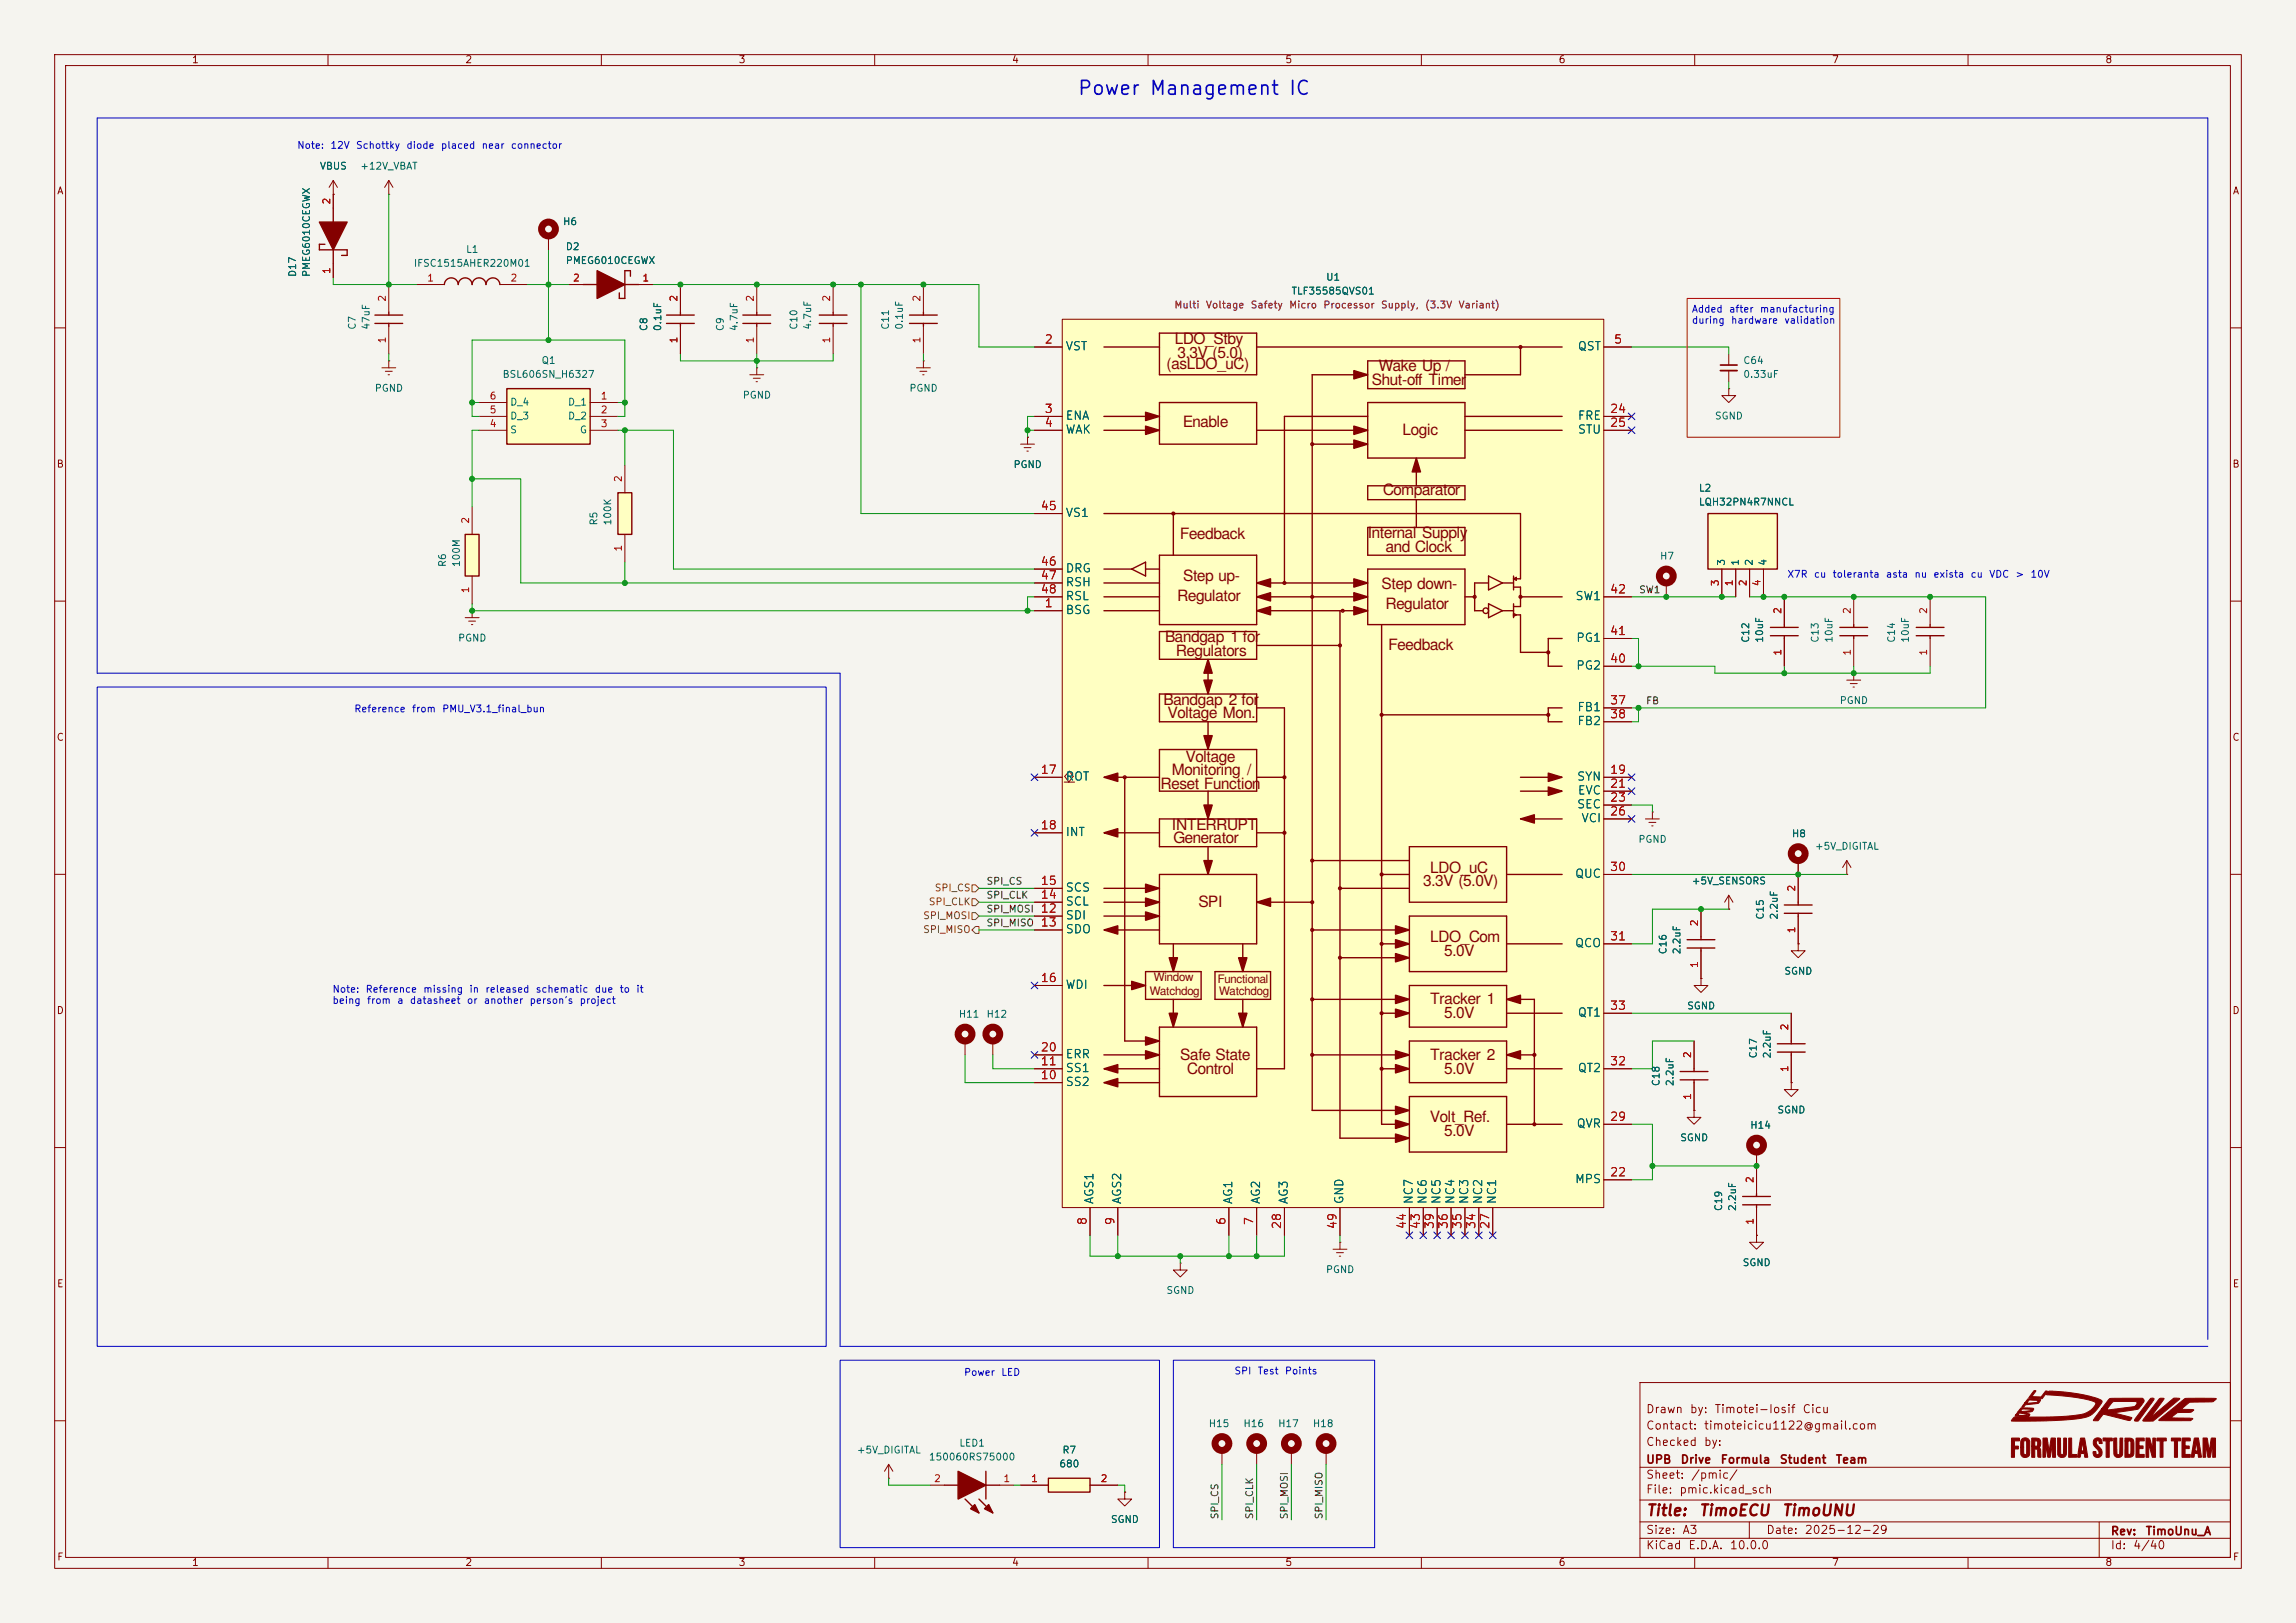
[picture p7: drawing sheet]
<svg xmlns="http://www.w3.org/2000/svg" width="420mm" height="297mm" viewBox="0 0 420 297" stroke-linecap="round" stroke-linejoin="round" font-family="sans-serif">
<defs><g id="words">
<g font-size="2.8" fill="#840000">
<text x="214.9" y="62.9">LDO_Stby</text>
<text x="215.4" y="65.4">3.3V (5.0)</text>
<text x="213.4" y="67.5">(asLDO_uC)</text>
<text x="251" y="70.5">Shut-of Timer</text>
<text x="252.2" y="68">Wake Up /</text>
<text x="258.8" y="70.5">f</text>
<text x="216.4" y="78.1">Enable</text>
<text x="256.5" y="79.7">Logic</text>
<text x="253" y="90.6">Comparator</text>
<text x="215.9" y="98.7">Feedback</text>
<text x="250.2" y="98.5">Internal Supply</text>
<text x="253.5" y="101">and Clock</text>
<text x="216.4" y="106.3">Step up-</text>
<text x="252.7" y="107.9">Step down-</text>
<text x="215.4" y="109.9">Regulator</text>
<text x="253.5" y="111.4">Regulator</text>
<text x="213.1" y="117.5">Bandgap 1 for</text>
<text x="254" y="119">Feedback</text>
<text x="215.1" y="120.1">Regulators</text>
<text x="212.9" y="128.9">Bandgap 2 for</text>
<text x="213.6" y="131.5">Voltage Mon.</text>
<text x="214.4" y="141.9">Monitoring /</text>
<text x="216.9" y="139.4">Voltage</text>
<text x="212.3" y="144.4">Reset Function</text>
<text x="214.4" y="151.8">INTERRUPT</text>
<text x="214.6" y="154.3">Generator</text>
<text x="261.6" y="159.7">LDO_uC</text>
<text x="219.2" y="166">SPI</text>
<text x="260.3" y="162.2">3.3V (5.0V)</text>
<text x="261.6" y="172.4">LDO_Com</text>
<text x="264.2" y="174.9">5.0V</text>
<text x="261.6" y="183.8">Tracker 1</text>
<text x="264.2" y="186.3">5.0V</text>
<text x="215.9" y="194">Safe State</text>
<text x="217.2" y="196.5">Control</text>
<text x="261.6" y="194">Tracker 2</text>
<text x="264.2" y="196.5">5.0V</text>
<text x="261.6" y="205.4">Volt_Ref.</text>
<text x="264.2" y="207.9">5.0V</text>
</g>
<g font-size="2.5" fill="#0000c2">
<text x="197" y="18">Power</text>
<text x="210.1" y="18">Management</text>
<text x="235.6" y="18">IC</text>
</g>
<g font-size="2.1" fill="#840000">
<text x="211.1" y="179.6">Window</text>
<text x="222.8" y="179.8">Functional</text>
<text x="210.3" y="182.1">Watchdog</text>
<text x="223" y="182.1">Watchdog</text>
</g>
<g font-size="2" fill="#840000">
<text x="301" y="277.9">Title:</text>
<text x="310.6" y="277.9">TimoECU</text>
<text x="325.8" y="277.9">TimoUNU</text>
</g>
<g font-size="1.5" fill="#a90000">
<text x="191" y="63.2">2</text>
<text x="295.1" y="63.2">5</text>
<text x="191" y="75.9">3</text>
<text x="294.4" y="75.9">24</text>
<text x="191" y="78.5">4</text>
<text x="294.4" y="78.5">25</text>
<text x="190.2" y="93.7">45</text>
<text x="190.2" y="103.9">46</text>
<text x="190.2" y="106.4">47</text>
<text x="190.2" y="109">48</text>
<text x="191" y="111.5">1</text>
<text x="294.4" y="109">42</text>
<text x="294.4" y="116.6">41</text>
<text x="294.4" y="121.7">40</text>
<text x="294.4" y="129.3">37</text>
<text x="294.4" y="131.8">38</text>
<text x="190.2" y="142">17</text>
<text x="294.4" y="142">19</text>
<text x="294.4" y="144.5">21</text>
<text x="294.4" y="147.1">23</text>
<text x="294.4" y="149.6">26</text>
<text x="190.2" y="152.1">18</text>
<text x="294.4" y="159.8">30</text>
<text x="190.2" y="167.4">12</text>
<text x="190.2" y="164.8">14</text>
<text x="190.2" y="162.3">15</text>
<text x="190.2" y="169.9">13</text>
<text x="294.4" y="172.5">31</text>
<text x="190.2" y="180.1">16</text>
<text x="294.4" y="185.2">33</text>
<text x="190.2" y="197.9">10</text>
<text x="190.2" y="195.3">11</text>
<text x="190.2" y="192.8">20</text>
<text x="294.4" y="195.3">32</text>
<text x="294.4" y="205.5">29</text>
<text x="294.4" y="215.6">22</text>
<text x="199.1" y="224.3" transform="rotate(-90 199.1 224.3)">8</text>
<text x="204.2" y="224.3" transform="rotate(-90 204.2 224.3)">9</text>
<text x="224.5" y="224.3" transform="rotate(-90 224.5 224.3)">6</text>
<text x="229.6" y="224.3" transform="rotate(-90 229.6 224.3)">7</text>
<text x="234.7" y="225" transform="rotate(-90 234.7 225)">28</text>
<text x="244.9" y="225" transform="rotate(-90 244.9 225)">49</text>
<text x="257.6" y="225" transform="rotate(-90 257.6 225)">44</text>
<text x="260.1" y="225" transform="rotate(-90 260.1 225)">43</text>
<text x="262.6" y="225" transform="rotate(-90 262.6 225)">39</text>
<text x="265.2" y="225" transform="rotate(-90 265.2 225)">36</text>
<text x="267.7" y="225" transform="rotate(-90 267.7 225)">35</text>
<text x="270.3" y="225" transform="rotate(-90 270.3 225)">34</text>
<text x="272.8" y="225" transform="rotate(-90 272.8 225)">27</text>
</g>
<g font-size="1.5" fill="#006464">
<text x="194.8" y="64.5">VST</text>
<text x="288.5" y="64.5">QST</text>
<text x="194.8" y="77.2">ENA</text>
<text x="288.5" y="77.2">FRE</text>
<text x="194.8" y="79.7">WAK</text>
<text x="288.5" y="79.7">STU</text>
<text x="194.8" y="95">VS1</text>
<text x="194.8" y="105.1">DRG</text>
<text x="194.8" y="107.7">RSH</text>
<text x="194.8" y="112.8">BSG</text>
<text x="194.8" y="110.2">RSL</text>
<text x="288.1" y="110.2">SW1</text>
<text x="288.2" y="117.8">PG1</text>
<text x="288.2" y="122.9">PG2</text>
<text x="288.4" y="130.5">FB1</text>
<text x="288.4" y="133.1">FB2</text>
<text x="194.8" y="143.2">ROT</text>
<text x="288.4" y="143.2">SYN</text>
<text x="288.4" y="148.3">SEC</text>
<text x="288.5" y="145.8">EVC</text>
<text x="194.8" y="153.4">INT</text>
<text x="289.2" y="150.9">VCI</text>
<text x="288" y="161">QUC</text>
<text x="194.8" y="166.1">SCL</text>
<text x="194.8" y="163.6">SCS</text>
<text x="194.8" y="168.6">SDI</text>
<text x="194.8" y="171.2">SDO</text>
<text x="288" y="173.7">QCO</text>
<text x="194.8" y="181.3">WDI</text>
<text x="288.5" y="186.4">QT1</text>
<text x="194.8" y="196.6">SS1</text>
<text x="194.8" y="194">ERR</text>
<text x="288.5" y="196.6">QT2</text>
<text x="194.8" y="199.1">SS2</text>
<text x="288.3" y="206.7">QVR</text>
<text x="200.4" y="220.5" transform="rotate(-90 200.4 220.5)">AGS1</text>
<text x="205.5" y="220.5" transform="rotate(-90 205.5 220.5)">AGS2</text>
<text x="225.8" y="220.5" transform="rotate(-90 225.8 220.5)">AG1</text>
<text x="230.9" y="220.5" transform="rotate(-90 230.9 220.5)">AG2</text>
<text x="235.9" y="220.5" transform="rotate(-90 235.9 220.5)">AG3</text>
<text x="246.1" y="220.5" transform="rotate(-90 246.1 220.5)">GND</text>
<text x="258.8" y="220.5" transform="rotate(-90 258.8 220.5)">NC7</text>
<text x="261.3" y="220.5" transform="rotate(-90 261.3 220.5)">NC6</text>
<text x="263.9" y="220.5" transform="rotate(-90 263.9 220.5)">NC5</text>
<text x="266.4" y="220.5" transform="rotate(-90 266.4 220.5)">NC4</text>
<text x="269" y="220.5" transform="rotate(-90 269 220.5)">NC3</text>
<text x="271.5" y="220.5" transform="rotate(-90 271.5 220.5)">NC2</text>
<text x="274" y="220.5" transform="rotate(-90 274 220.5)">NC1</text>
<text x="288" y="216.9">MPS</text>
</g>
<g font-size="1.5" fill="#840000">
<text x="301" y="262">Contact:</text>
<text x="301" y="259">Drawn</text>
<text x="309" y="259">by:</text>
<text x="311.6" y="262">timoteicicu1122@gmail.com</text>
<text x="313.5" y="259">Timotei-Iosif</text>
<text x="329.6" y="259">Cicu</text>
<text x="301" y="268.2">UPB</text>
<text x="301" y="265">Checked</text>
<text x="307.3" y="268.2">Drive</text>
<text x="311.6" y="265">by:</text>
<text x="314.6" y="268.2">Formula</text>
<text x="325.4" y="268.2">Student</text>
<text x="335.7" y="268.2">Team</text>
<text x="301" y="273.7">File:</text>
<text x="301" y="271">Sheet:</text>
<text x="307.1" y="273.7">pmic.kicad_sch</text>
<text x="309.2" y="271">/pmic/</text>
<text x="301" y="281.1">Size:</text>
<text x="307.6" y="281.1">A3</text>
<text x="323" y="281.1">Date:</text>
<text x="330" y="281.1">2025-12-29</text>
<text x="386" y="281.3">Rev:</text>
<text x="392.4" y="281.3">TimoUnu_A</text>
<text x="301" y="283.9">KiCad</text>
<text x="308.7" y="283.9">E.D.A.</text>
<text x="316.3" y="283.9">10.0.0</text>
<text x="386" y="283.9">Id:</text>
<text x="390.1" y="283.9">4/40</text>
</g>
<g font-size="1.3" fill="#840000">
<text x="35" y="11.9">1</text>
<text x="85" y="11.9">2</text>
<text x="135" y="11.9">3</text>
<text x="185" y="11.9">4</text>
<text x="235" y="11.9">5</text>
<text x="285" y="11.9">6</text>
<text x="335" y="11.9">7</text>
<text x="385" y="11.9">8</text>
<text x="10.3" y="35.9">A</text>
<text x="408.3" y="35.9">A</text>
<text x="10.3" y="85.9">B</text>
<text x="408.2" y="85.9">B</text>
<text x="10.3" y="135.9">C</text>
<text x="408.2" y="135.9">C</text>
<text x="10.3" y="185.9">D</text>
<text x="408.2" y="185.9">D</text>
<text x="10.3" y="235.9">E</text>
<text x="408.3" y="235.9">E</text>
<text x="10.3" y="285.9">F</text>
<text x="35" y="286.9">1</text>
<text x="85" y="286.9">2</text>
<text x="135" y="286.9">3</text>
<text x="185" y="286.9">4</text>
<text x="235" y="286.9">5</text>
<text x="285" y="286.9">6</text>
<text x="335" y="286.9">7</text>
<text x="385" y="286.9">8</text>
<text x="408.3" y="285.9">F</text>
</g>
<g font-size="1.3" fill="#0000c2">
<text x="54.3" y="27.5">Note:</text>
<text x="60.3" y="27.5">12V</text>
<text x="65" y="27.5">Schottky</text>
<text x="74.2" y="27.5">diode</text>
<text x="80.5" y="27.5">placed</text>
<text x="88" y="27.5">near</text>
<text x="93.3" y="27.5">connector</text>
<text x="309.4" y="57.5">Added</text>
<text x="309.4" y="59.5">during</text>
<text x="316.2" y="57.5">after</text>
<text x="316.5" y="59.5">hardware</text>
<text x="321.8" y="57.5">manufacturing</text>
<text x="326.3" y="59.5">validation</text>
<text x="326.8" y="106">X7R</text>
<text x="331.7" y="106">cu</text>
<text x="335.1" y="106">toleranta</text>
<text x="344.9" y="106">asta</text>
<text x="350.1" y="106">nu</text>
<text x="353.6" y="106">exista</text>
<text x="360.4" y="106">cu</text>
<text x="363.8" y="106">VDC</text>
<text x="368.6" y="106">&gt;</text>
<text x="371.3" y="106">10V</text>
<text x="64.7" y="130.7">Reference</text>
<text x="75.2" y="130.7">from</text>
<text x="80.8" y="130.7">PMU_V3.1_final_bun</text>
<text x="60.7" y="182">Note:</text>
<text x="60.7" y="184">being</text>
<text x="66.8" y="182">Reference</text>
<text x="67" y="184">from</text>
<text x="72.5" y="184">a</text>
<text x="74.9" y="184">datasheet</text>
<text x="77.3" y="182">missing</text>
<text x="85.3" y="184">or</text>
<text x="85.7" y="182">in</text>
<text x="88.4" y="184">another</text>
<text x="88.7" y="182">released</text>
<text x="96.8" y="184">person's</text>
<text x="97.9" y="182">schematic</text>
<text x="105.9" y="184">project</text>
<text x="108.7" y="182">due</text>
<text x="113.2" y="182">to</text>
<text x="116.3" y="182">it</text>
<text x="225.7" y="251.8">SPI</text>
<text x="229.9" y="251.8">Test</text>
<text x="234.9" y="251.8">Points</text>
<text x="176.2" y="252.1">Power</text>
<text x="183" y="252.1">LED</text>
</g>
<g font-size="1.3" fill="#006464">
<text x="58.4" y="31.3">VBUS</text>
<text x="65.8" y="31.3">+12V_VBAT</text>
<text x="102.9" y="41.5">H6</text>
<text x="85.1" y="46.6">L1</text>
<text x="103.4" y="46.1">D2</text>
<text x="54.5" y="50.8" transform="rotate(-90 54.5 50.8)">D17</text>
<text x="57" y="50.8" transform="rotate(-90 57 50.8)">PMEG6010CEGWX</text>
<text x="75.6" y="49.1">IFSC1515AHER220M01</text>
<text x="103.4" y="48.6">PMEG6010CEGWX</text>
<text x="242.5" y="51.7">U1</text>
<text x="236.1" y="54.2">TLF35585QVS01</text>
<text x="65.4" y="60.4" transform="rotate(-90 65.4 60.4)">C7</text>
<text x="67.9" y="60.4" transform="rotate(-90 67.9 60.4)">47uF</text>
<text x="118.7" y="60.7" transform="rotate(-90 118.7 60.7)">C8</text>
<text x="121.3" y="60.7" transform="rotate(-90 121.3 60.7)">0.1uF</text>
<text x="132.7" y="60.7" transform="rotate(-90 132.7 60.7)">C9</text>
<text x="135.2" y="60.7" transform="rotate(-90 135.2 60.7)">4.7uF</text>
<text x="146.2" y="60.4" transform="rotate(-90 146.2 60.4)">C10</text>
<text x="148.7" y="60.4" transform="rotate(-90 148.7 60.4)">4.7uF</text>
<text x="162.9" y="60.4" transform="rotate(-90 162.9 60.4)">C11</text>
<text x="165.5" y="60.4" transform="rotate(-90 165.5 60.4)">0.1uF</text>
<text x="68.4" y="72">PGND</text>
<text x="91.8" y="69.4">BSL606SN_H6327</text>
<text x="99" y="66.9">Q1</text>
<text x="166.2" y="72">PGND</text>
<text x="318.8" y="69.4">0.33uF</text>
<text x="318.8" y="66.9">C64</text>
<text x="93.2" y="77.1">D_3</text>
<text x="93.2" y="74.5">D_4</text>
<text x="103.8" y="74.5">D_1</text>
<text x="103.8" y="77.1">D_2</text>
<text x="135.8" y="73.3">PGND</text>
<text x="313.6" y="77.1">SGND</text>
<text x="93.2" y="79.6">S</text>
<text x="106" y="79.6">G</text>
<text x="185.3" y="86">PGND</text>
<text x="310.7" y="92.8">LQH32PN4R7NNCL</text>
<text x="310.7" y="90.3">L2</text>
<text x="109.6" y="96.3" transform="rotate(-90 109.6 96.3)">R5</text>
<text x="112.1" y="96.3" transform="rotate(-90 112.1 96.3)">100K</text>
<text x="81.9" y="103.9" transform="rotate(-90 81.9 103.9)">R6</text>
<text x="84.4" y="103.9" transform="rotate(-90 84.4 103.9)">100M</text>
<text x="303.5" y="102.7">H7</text>
<text x="315.8" y="103.6" transform="rotate(-90 315.8 103.6)">3</text>
<text x="318.4" y="103.6" transform="rotate(-90 318.4 103.6)">1</text>
<text x="320.9" y="103.6" transform="rotate(-90 320.9 103.6)">2</text>
<text x="323.4" y="103.6" transform="rotate(-90 323.4 103.6)">4</text>
<text x="83.7" y="117.7">PGND</text>
<text x="320.3" y="117.7" transform="rotate(-90 320.3 117.7)">C12</text>
<text x="322.8" y="117.7" transform="rotate(-90 322.8 117.7)">10uF</text>
<text x="333" y="117.7" transform="rotate(-90 333 117.7)">C13</text>
<text x="335.5" y="117.7" transform="rotate(-90 335.5 117.7)">10uF</text>
<text x="346.9" y="117.7" transform="rotate(-90 346.9 117.7)">C14</text>
<text x="349.5" y="117.7" transform="rotate(-90 349.5 117.7)">10uF</text>
<text x="336.4" y="129.1">PGND</text>
<text x="299.6" y="154.5">PGND</text>
<text x="327.7" y="153.5">H8</text>
<text x="331.9" y="155.8">+5V_DIGITAL</text>
<text x="309.4" y="162.2">+5V_SENSORS</text>
<text x="322.9" y="168.4" transform="rotate(-90 322.9 168.4)">C15</text>
<text x="325.5" y="168.4" transform="rotate(-90 325.5 168.4)">2.2uF</text>
<text x="305.2" y="174.7" transform="rotate(-90 305.2 174.7)">C16</text>
<text x="307.7" y="174.7" transform="rotate(-90 307.7 174.7)">2.2uF</text>
<text x="326.3" y="178.7">SGND</text>
<text x="308.5" y="185">SGND</text>
<text x="175.3" y="186.5">H11</text>
<text x="180.3" y="186.5">H12</text>
<text x="321.7" y="193.8" transform="rotate(-90 321.7 193.8)">C17</text>
<text x="324.2" y="193.8" transform="rotate(-90 324.2 193.8)">2.2uF</text>
<text x="303.9" y="198.9" transform="rotate(-90 303.9 198.9)">C18</text>
<text x="306.4" y="198.9" transform="rotate(-90 306.4 198.9)">2.2uF</text>
<text x="307.2" y="209.1">SGND</text>
<text x="320" y="206.9">H14</text>
<text x="325" y="204.1">SGND</text>
<text x="315.3" y="221.7" transform="rotate(-90 315.3 221.7)">C19</text>
<text x="317.9" y="221.7" transform="rotate(-90 317.9 221.7)">2.2uF</text>
<text x="242.4" y="233.3">PGND</text>
<text x="318.7" y="232">SGND</text>
<text x="213.3" y="237.1">SGND</text>
<text x="221" y="261.5">H15</text>
<text x="227.3" y="261.5">H16</text>
<text x="233.7" y="261.5">H17</text>
<text x="240" y="261.5">H18</text>
<text x="156.6" y="266.3">+5V_DIGITAL</text>
<text x="169.8" y="267.6">150060RS75000</text>
<text x="175.4" y="265">LED1</text>
<text x="193.7" y="268.8">680</text>
<text x="194.2" y="266.3">R7</text>
<text x="203.1" y="279">SGND</text>
</g>
<g font-size="1.3" fill="#a90000">
<text x="60.7" y="37.5" transform="rotate(-90 60.7 37.5)">2</text>
<text x="60.7" y="50.2" transform="rotate(-90 60.7 50.2)">1</text>
<text x="78" y="51.8">1</text>
<text x="93.3" y="51.8">2</text>
<text x="104.7" y="51.8">2</text>
<text x="117.4" y="51.8">1</text>
<text x="70.9" y="55.3" transform="rotate(-90 70.9 55.3)">2</text>
<text x="124.2" y="55.3" transform="rotate(-90 124.2 55.3)">2</text>
<text x="138.2" y="55.3" transform="rotate(-90 138.2 55.3)">2</text>
<text x="152.1" y="55.3" transform="rotate(-90 152.1 55.3)">2</text>
<text x="168.7" y="55.3" transform="rotate(-90 168.7 55.3)">2</text>
<text x="70.9" y="62.9" transform="rotate(-90 70.9 62.9)">1</text>
<text x="124.2" y="62.9" transform="rotate(-90 124.2 62.9)">1</text>
<text x="138.2" y="62.9" transform="rotate(-90 138.2 62.9)">1</text>
<text x="152.1" y="62.9" transform="rotate(-90 152.1 62.9)">1</text>
<text x="168.7" y="62.9" transform="rotate(-90 168.7 62.9)">1</text>
<text x="89.5" y="75.9">5</text>
<text x="89.5" y="73.4">6</text>
<text x="109.8" y="73.4">1</text>
<text x="109.8" y="75.9">2</text>
<text x="89.5" y="78.5">4</text>
<text x="109.8" y="78.5">3</text>
<text x="114" y="88.3" transform="rotate(-90 114 88.3)">2</text>
<text x="86.1" y="96" transform="rotate(-90 86.1 96)">2</text>
<text x="114" y="101" transform="rotate(-90 114 101)">1</text>
<text x="314.7" y="107.4" transform="rotate(-90 314.7 107.4)">3</text>
<text x="317.2" y="107.4" transform="rotate(-90 317.2 107.4)">1</text>
<text x="319.8" y="107.4" transform="rotate(-90 319.8 107.4)">2</text>
<text x="322.3" y="107.4" transform="rotate(-90 322.3 107.4)">4</text>
<text x="86.1" y="108.7" transform="rotate(-90 86.1 108.7)">1</text>
<text x="326.1" y="112.5" transform="rotate(-90 326.1 112.5)">2</text>
<text x="338.8" y="112.5" transform="rotate(-90 338.8 112.5)">2</text>
<text x="352.8" y="112.5" transform="rotate(-90 352.8 112.5)">2</text>
<text x="326.1" y="120.1" transform="rotate(-90 326.1 120.1)">1</text>
<text x="338.8" y="120.1" transform="rotate(-90 338.8 120.1)">1</text>
<text x="352.8" y="120.1" transform="rotate(-90 352.8 120.1)">1</text>
<text x="328.7" y="163.3" transform="rotate(-90 328.7 163.3)">2</text>
<text x="310.9" y="169.6" transform="rotate(-90 310.9 169.6)">2</text>
<text x="328.7" y="170.9" transform="rotate(-90 328.7 170.9)">1</text>
<text x="310.9" y="177.2" transform="rotate(-90 310.9 177.2)">1</text>
<text x="327.4" y="188.7" transform="rotate(-90 327.4 188.7)">2</text>
<text x="309.6" y="193.7" transform="rotate(-90 309.6 193.7)">2</text>
<text x="327.4" y="196.3" transform="rotate(-90 327.4 196.3)">1</text>
<text x="309.6" y="201.4" transform="rotate(-90 309.6 201.4)">1</text>
<text x="321.1" y="216.6" transform="rotate(-90 321.1 216.6)">2</text>
<text x="321.1" y="224.2" transform="rotate(-90 321.1 224.2)">1</text>
<text x="170.7" y="271.5">2</text>
<text x="183.4" y="271.5">1</text>
<text x="188.5" y="271.5">1</text>
<text x="201.2" y="271.5">2</text>
</g>
<g font-size="1.3" fill="#840084">
<text x="214.7" y="56.7">Multi</text>
<text x="220.5" y="56.7">Voltage</text>
<text x="228.7" y="56.7">Safety</text>
<text x="235.7" y="56.7">Micro</text>
<text x="242" y="56.7">Processor</text>
<text x="252.5" y="56.7">Supply,</text>
<text x="260.6" y="56.7">(3.3V</text>
<text x="266.7" y="56.7">Variant)</text>
</g>
<g font-size="1.3" fill="#0f0f0f">
<text x="299.7" y="108.9">SW1</text>
<text x="301" y="129.2">FB</text>
<text x="180.3" y="167.3">SPI_MOSI</text>
<text x="180.3" y="164.8">SPI_CLK</text>
<text x="180.3" y="162.2">SPI_CS</text>
<text x="180.3" y="169.8">SPI_MISO</text>
<text x="223.2" y="278.1" transform="rotate(-90 223.2 278.1)">SPI_CS</text>
<text x="229.5" y="278.1" transform="rotate(-90 229.5 278.1)">SPI_CLK</text>
<text x="235.9" y="278.1" transform="rotate(-90 235.9 278.1)">SPI_MOSI</text>
<text x="242.2" y="278.1" transform="rotate(-90 242.2 278.1)">SPI_MISO</text>
</g>
<g font-size="1.3" fill="#725600">
<text x="169.8" y="166">SPI_CLK</text>
<text x="170.9" y="163.4">SPI_CS</text>
<text x="168.8" y="171">SPI_MISO</text>
<text x="168.8" y="168.5">SPI_MOSI</text>
</g>
</g></defs>
<path d="M0 0h420v297h-420z" fill="#f5f4ef" stroke="#f5f4ef" stroke-width=".18"/>
<g fill="none" stroke="#840000" stroke-width=".18">
<path d="M10 10h400v277h-400zM12 12h396v273h-396zM60 10v2M110 10v2M160 10v2M210 10v2M260 10v2M310 10v2M360 10v2M10 60h2M408 60h2M10 110h2"/>
<path d="M408 110h2M10 160h2M408 160h2M10 210h2M408 210h2M215.9 231.1v1.3h1.3l-1.3 1.3-1.3-1.3h1.3M215.9 231.1h.1M300 253h108v32h-108zM10 260h2M170.2 271.8h2.5M182.9 271.8h2.5M300 278.5h108"/>
<path d="M300 274.5h108M300 268.5h108M320 278.5v3M384 278.5v6.5M408 260h2M60 285v2M110 285v2M160 285v2M210 285v2M260 285v2M300 281.5h108M310 285v2"/>
<path d="M360 285v2"/>
</g>
<path d="M172.7 271.8h2.6M176.5 274.3l2.6 2.6M179.1 274.3l2.5 2.6M180.3 271.8h2.6M180.3 269.2v5.1" fill="none" stroke="#840000" stroke-width=".25"/>
<g fill="#840000" stroke="#840000" stroke-width=".25">
<path d="M175.3 269.2l5 2.6-5 2.5z"/>
<path d="M180.1 276.1l.7-.8 .8 1.6z"/>
<path d="M177.5 276.1l.8-.8 .8 1.6z"/>
</g>
<path d="M191.8 270.5h7.6v2.5h-7.6z" fill="#ffffc2"/>
<path d="M191.8 270.5h7.6v2.5h-7.6z" fill="none" stroke="#840000" stroke-width=".25"/>
<path d="M186.7 271.8h5.1M199.4 271.8h5.1" fill="none" stroke="#840000" stroke-width=".18"/>
<path d="M85.1 97.8h2.5v7.6h-2.5z" fill="#ffffc2"/>
<g fill="none" stroke="#840000" stroke-width=".25">
<path d="M121.9 59.2h5.1M121.9 57.7h5.1M124.5 57.2v.5M124.5 59.2v.5M135.9 59.2h5.1M135.9 57.7h5.1M138.4 57.2v.5M138.4 59.2v.5M85.1 97.8h2.5v7.6h-2.5zM307.3 197.6h5.1M307.3 196.1h5.1M309.9 195.6v.5"/>
<path d="M309.9 197.6v.5M325.1 192.5h5.1M325.1 191h5.1M327.7 190.5v.5M327.7 192.5v.5"/>
</g>
<g fill="none" stroke="#840000" stroke-width=".18">
<path d="M124.5 52.1v5.1M124.5 59.7v5.1M138.4 52.1v5.1M138.4 59.7v5.1M69.8 67.3h2.6M70.5 67.9h1.3M71 68.6h.2M71.1 66h.1M71.1 66v1.3M86.4 92.7v5.1M86.4 105.4v5.1M309.9 190.5v5.1"/>
<path d="M309.9 198.1v5.1M327.7 198.1v1.3h1.2l-1.2 1.3-1.3-1.3h1.3M327.7 198.1h.1M327.7 185.4v5.1M327.7 193v5.1M243.8 228.6h2.6M244.5 229.2h1.2M245 229.9h.2M245.1 227.3h.1M245.1 227.3v1.3M205.7 273v1.3h1.3l-1.3 1.3-1.2-1.3h1.2M205.7 273h.1"/>
<path d="M223.5 265.4v2.6M229.9 265.4v2.6M236.2 265.4v2.6M242.6 265.4v2.6"/>
</g>
<g fill="none" stroke="#840000" stroke-width="1.3">
<circle cx="223.5" cy="264.2" r="1.27"/>
<circle cx="229.9" cy="264.2" r="1.27"/>
<circle cx="236.2" cy="264.2" r="1.27"/>
<circle cx="242.6" cy="264.2" r="1.27"/>
</g>
<path d="M194.3 58.4h99.1v162.6h-99.1z" fill="#ffffc2"/>
<g fill="none" stroke="#840000" stroke-width=".18">
<path d="M76.2 52.1h5.1M91.4 52.1h5.1M152.4 52.1v5.1M152.4 59.7v5.1M194.3 58.4h99.1v162.6h-99.1zM137.2 68.6h2.5M137.8 69.2h1.3M138.3 69.9h.3M138.4 67.3h.1M138.4 67.3v1.3M189.2 63.5h5.1M189.2 76.2h5.1"/>
<path d="M189.2 78.7h5.1M293.4 63.5h5M293.4 76.2h5M293.4 78.7h5M316.2 64.8v2M316.2 67.8v2.1M189.2 94h5.1M189.2 111.8h5.1M189.2 109.2h5.1M189.2 104.1h5.1M189.2 106.7h5.1M293.4 116.8h5"/>
<path d="M293.4 109.2h5M293.4 129.5h5M293.4 132.1h5M293.4 121.9h5M189.2 142.2h5.1M189.2 152.4h5.1M194.7 143.1h1.9M195.6 141.1l.7 1-.8 1-.7-1zM293.4 142.2h5M293.4 144.8h5M293.4 147.3h5M293.4 149.9h5"/>
<path d="M189.2 167.6h5.1M189.2 170.2h5.1M189.2 165.1h5.1M189.2 162.6h5.1M293.4 160h5M293.4 172.7h5M311.1 179.1v1.2h1.3l-1.3 1.3-1.2-1.3h1.2M311.1 179.1h.1M311.1 166.4v5.1M311.1 174v5.1M316.2 166.4h.1M316.2 163.8l-.7 1.3"/>
<path d="M316.2 163.8l.8 1.3M316.2 163.8v2.6M328.9 172.7v1.3h1.3l-1.3 1.3-1.2-1.3h1.2M328.9 172.7h.1M328.9 160v5.1M328.9 167.6v5.1M176.5 190.5v2.5M181.6 190.5v2.5M189.2 198.1h5.1M189.2 195.6h5.1M189.2 180.3h5.1M189.2 193h5.1"/>
<path d="M293.4 195.6h5M293.4 185.4h5M293.4 215.9h5M293.4 205.7h5M309.9 203.2v1.3h1.2l-1.2 1.2-1.3-1.2h1.3M309.9 203.2h.1M321.3 210.8v7.6M199.4 221v5.1M204.5 221v5.1M224.8 221v5.1M229.9 221v5.1M234.9 221v5.1"/>
<path d="M245.1 221v5.1M257.8 221v5.1M260.3 221v5.1M262.9 221v5.1M265.4 221v5.1M268 221v5.1M270.5 221v5.1M273 221v5.1M321.3 226.1v1.2h1.3l-1.3 1.3-1.3-1.3h1.3M321.3 226.1h.1M321.3 221v5.1"/>
</g>
<g fill="none" stroke="#840000" stroke-width=".25">
<path d="M81.3 52.1a1.27 1.27 0 0 1 1.2-1.2 1.27 1.27 0 0 1 1.3 1.2 1.27 1.27 0 0 1 1.3-1.2 1.27 1.27 0 0 1 1.3 1.2 1.27 1.27 0 0 1 1.2-1.2 1.27 1.27 0 0 1 1.3 1.2 1.27 1.27 0 0 1 1.3-1.2 1.27 1.27 0 0 1 1.2 1.2M149.9 59.2h5M149.9 57.7h5M152.4 57.2v.5M152.4 59.2v.5M201.9 63.5h10.2M201.9 76.2h7.6M201.9 78.7h7.6M212.1 61h17.8v7.6h-17.8zM212.1 73.7h17.8v7.6h-17.8zM229.9 63.5h55.8M229.9 78.7h17.7"/>
<path d="M247.6 68.6h-7.6v134.6h15.3M250.2 76.2h-15.3v30.5M250.2 73.7h17.8v10.1h-17.8zM250.2 66h17.8v5.1h-17.8zM268 76.2h17.7M268 78.7h17.7M278.1 63.5v5.1h-10.1M201.9 94h76.2v11.9h-1.2M214.6 94v7.6M240 81.3h7.6M250.2 96.5h17.8v5.1h-17.8zM250.2 88.9h17.8v2.5h-17.8z"/>
<path d="M259.1 86.4v2.5M259.1 91.4v5.1M201.9 104.1h5.1M201.9 106.7h10.2M201.9 109.2h10.2M201.9 111.8h10.2M207 104.1l2.5-1.2v2.5zM209.5 104.1h2.6M212.1 101.6h17.8v12.7h-17.8zM212.1 115.6h17.8v5.1h-17.8zM229.9 118.1h15.2M232.4 106.7h15.2"/>
<path d="M232.4 109.2h15.2M232.4 111.8h15.2M245.1 111.8v96.5h10.2M250.2 104.1h17.8v10.2h-17.8zM252.7 114.3v91.4h2.6M268 109.2h1.7M272.3 106.7h-2.6v5.1h1.6M272.3 105.4l2.5 1.3-2.5 1.3zM272.3 110.5l2.5 1.3-2.5 1.2zM274.8 106.7h2.1M274.8 111.8h2.1M276.9 105.4v2.6"/>
<path d="M276.9 110.5v2.5M276.9 105.9l.5-.2v.5zM276.9 107.4h1.2v3.6h-1.2M276.9 112.5h1.2v6.9h5.1M276.9 112.3l.5 .2-.5 .3M278.1 109.2h7.6M285.7 116.8h-2.5v5.1h2.5M212.1 127h17.8v5.1h-17.8zM212.1 137.2h17.8v7.6h-17.8zM221 121.9v3.8M221 132.1v3.8M229.9 129.5h5v66.1h-5"/>
<path d="M252.7 130.8h30.5M285.7 129.5h-2.5v2.6h2.5M204.5 142.2h7.6M204.5 152.4h7.6M205.7 142.2v48.3h5.1M212.1 149.9h17.8v5h-17.8zM221 144.8v2.5M221 154.9v2.6M229.9 142.2h5M229.9 152.4h5M240 157.5h17.8M257.8 154.9h17.8v10.2h-17.8z"/>
<path d="M278.1 142.2h5.1M278.1 144.8h5.1M280.7 149.9h5M201.9 162.6h7.6M201.9 165.1h7.6M201.9 167.6h7.6M204.5 170.2h7.6M209.5 177.8h10.2v5.1h-10.2zM212.1 160h17.8v12.7h-17.8zM214.6 172.7v2.6M222.2 177.8h10.2v5.1h-10.2zM227.3 172.7v2.6"/>
<path d="M232.4 165.1h7.6M240 170.2h15.3M245.1 162.6h12.7M245.1 175.3h10.2M252.7 160h5.1M252.7 172.7h2.6M257.8 167.6h17.8v10.2h-17.8zM275.6 160h10.1M275.6 172.7h10.1M308.6 173.5h5.1M308.6 172h5.1M311.1 171.5v.5"/>
<path d="M311.1 173.5v.5M326.4 167.1h5.1M326.4 165.6h5.1M328.9 165.1v.5M328.9 167.1v.5M201.9 180.3h5.1M201.9 193h7.6M204.5 195.6h7.6M204.5 198.1h7.6M212.1 188h17.8v12.7h-17.8zM214.6 182.9v2.5M227.3 182.9v2.5"/>
<path d="M240 193h15.3M240 182.9h15.3M252.7 195.6h2.6M252.7 185.4h2.6M257.8 180.3h17.8v7.7h-17.8zM257.8 190.5h17.8v7.6h-17.8zM275.6 195.6h10.1M275.6 185.4h10.1M278.1 193h2.6M278.1 182.9h2.6v22.8M257.8 200.7h17.8v10.1h-17.8zM275.6 205.7h10.1"/>
<path d="M318.8 218.9h5M321.3 218.4v.5M318.8 220.5h5M321.3 220.5v.5"/>
<circle cx="278.1" cy="63.5" r=".25"/>
<circle cx="214.6" cy="94" r=".25"/>
<circle cx="240" cy="81.3" r=".25"/>
<circle cx="234.9" cy="106.7" r=".25"/>
<circle cx="240" cy="109.2" r=".25"/>
<circle cx="245.1" cy="118.1" r=".25"/>
<circle cx="245.6" cy="111.8" r=".25"/>
<circle cx="269.7" cy="109.2" r=".25"/>
<circle cx="271.8" cy="111.8" r=".51"/>
<circle cx="278.1" cy="109.2" r=".25"/>
<circle cx="283.2" cy="119.4" r=".25"/>
<circle cx="252.7" cy="130.8" r=".25"/>
<circle cx="283.2" cy="130.8" r=".25"/>
<circle cx="205.7" cy="142.2" r=".25"/>
<circle cx="234.9" cy="142.2" r=".25"/>
<circle cx="234.9" cy="152.4" r=".25"/>
<circle cx="240" cy="157.5" r=".25"/>
<circle cx="240" cy="170.2" r=".25"/>
<circle cx="240" cy="165.1" r=".25"/>
<circle cx="245.1" cy="162.6" r=".25"/>
<circle cx="245.1" cy="175.3" r=".25"/>
<circle cx="252.7" cy="160" r=".25"/>
<circle cx="252.7" cy="172.7" r=".25"/>
<circle cx="240" cy="182.9" r=".25"/>
<circle cx="240" cy="193" r=".25"/>
<circle cx="252.7" cy="185.4" r=".25"/>
<circle cx="252.7" cy="195.6" r=".25"/>
<circle cx="280.7" cy="193" r=".25"/>
<circle cx="280.7" cy="205.7" r=".25"/>
</g>
<g fill="#840000" stroke="#840000" stroke-width=".25">
<path d="M201.9 142.2l2.6-.7v1.5z"/>
<path d="M201.9 152.4l2.6-.8v1.6z"/>
<path d="M201.9 170.2l2.6-.8v1.5z"/>
<path d="M201.9 195.6l2.6-.8v1.5z"/>
<path d="M201.9 198.1l2.6-.7v1.5z"/>
<path d="M207 179.6l2.5 .7-2.5 .8z"/>
<path d="M209.5 75.4l2.6 .8-2.6 .8z"/>
<path d="M209.5 78l2.6 .7-2.6 .8z"/>
<path d="M209.5 161.8l2.6 .8-2.6 .7z"/>
<path d="M209.5 164.3l2.6 .8-2.6 .8z"/>
<path d="M209.5 166.9l2.6 .7-2.6 .8z"/>
<path d="M209.5 189.7l2.6 .8-2.6 .8z"/>
<path d="M209.5 192.3l2.6 .7-2.6 .8z"/>
<path d="M213.9 175.3h1.5l-.8 2.5z"/>
<path d="M213.9 185.4h1.5l-.8 2.6z"/>
<path d="M221 120.7l.7 2.5h-1.5z"/>
<path d="M220.2 124.5h1.5l-.7 2.5z"/>
<path d="M220.2 134.6h1.5l-.7 2.6z"/>
<path d="M220.2 147.3h1.5l-.7 2.6z"/>
<path d="M220.2 157.5h1.5l-.7 2.5z"/>
<path d="M226.6 175.3h1.5l-.8 2.5z"/>
<path d="M226.6 185.4h1.5l-.8 2.6z"/>
<path d="M229.9 106.7l2.5-.8v1.5z"/>
<path d="M229.9 109.2l2.5-.7v1.5z"/>
<path d="M229.9 111.8l2.5-.8v1.5z"/>
<path d="M229.9 165.1l2.5-.8v1.6z"/>
<path d="M247.6 67.8l2.6 .8-2.6 .7z"/>
<path d="M247.6 78l2.6 .7-2.6 .8z"/>
<path d="M247.6 80.5l2.6 .8-2.6 .7z"/>
<path d="M247.6 105.9l2.6 .8-2.6 .7z"/>
<path d="M247.6 108.5l2.6 .7-2.6 .8z"/>
<path d="M247.6 111l2.6 .8-2.6 .7z"/>
<path d="M255.3 169.4l2.5 .8-2.5 .7z"/>
<path d="M255.3 172l2.5 .7-2.5 .8z"/>
<path d="M255.3 174.5l2.5 .8-2.5 .7z"/>
<path d="M255.3 182.1l2.5 .8-2.5 .7z"/>
<path d="M255.3 184.7l2.5 .7-2.5 .8z"/>
<path d="M255.3 192.3l2.5 .7-2.5 .8z"/>
<path d="M255.3 194.8l2.5 .8-2.5 .7z"/>
<path d="M255.3 202.4l2.5 .8-2.5 .8z"/>
<path d="M255.3 205l2.5 .7-2.5 .8z"/>
<path d="M255.3 207.5l2.5 .8-2.5 .7z"/>
<path d="M259.1 83.8l.7 2.6h-1.5z"/>
<path d="M275.6 182.9l2.5-.8v1.5z"/>
<path d="M275.6 193l2.5-.7v1.5z"/>
<path d="M278.1 149.9l2.6-.8v1.5z"/>
<path d="M283.2 141.5l2.5 .7-2.5 .8z"/>
<path d="M283.2 144l2.5 .8-2.5 .7z"/>
</g>
<g fill="none" stroke="#840000" stroke-width="1.3">
<circle cx="176.5" cy="189.2" r="1.27"/>
<circle cx="181.6" cy="189.2" r="1.27"/>
<circle cx="321.3" cy="209.5" r="1.27"/>
</g>
<g fill="#840000" stroke="#840000" stroke-width=".18">
<path d="M367.9 263.2h1.5v.5h-.9v.9h.7v.6h-.7v1.5h-.6z"/>
<path d="M368.4 259.4l1.1-.1a50.4 50.4 0 0 0 11.9-.7 3.1 3.1 0 0 0 2-1.8l-.1-.1a16.5 16.5 0 0 0-6-1.3l-2.9-.2h-.1l.1-.2a.92 .92 0 0 1 1.2-.4 23.7 23.7 0 0 1 8.7 1.6 .45 .45 0 0 1 0 .8 4.9 4.9 0 0 1-4.7 2.7l-5.3 .3h-6.3a.45 .45 0 0 1 .3-.5z"/>
<path d="M370.9 256h1.7a.46 .46 0 0 1 .7 .2l-.2 .3a1.05 1.05 0 0 1-1.1 .4l-.5 .1a1.56 1.56 0 0 0-1.4 .5l-.2-.1a.97 .97 0 0 1 1.2-.6l1.5-.2 .2-.2-.1-.1-.9-.1a.74 .74 0 0 0-1 .6h-.5z"/>
<path d="M369.9 263.3a.9 .9 0 0 1 1.4 .4v1.8a.88 .88 0 0 1-.9 1.2 .88 .88 0 0 1-.8-1.2v-.6h.6v.8a.33 .33 0 0 0 .3 .5 .33 .33 0 0 0 .2-.5v-1.5a.33 .33 0 0 0-.2-.6 .33 .33 0 0 0-.3 .5v.8h-.6v-1.1z"/>
<path d="M369.7 257.6l1.3 .1a.94 .94 0 0 1 1 .1 .76 .76 0 0 1-.9 .6l-.9 .1 1.1 .3-.2 .4h-2.5l.1-.2h2.1v-.1l-.8-.2a.54 .54 0 0 0-.9 .3h-.4a1.06 1.06 0 0 1 1.4-.7l.6-.1a.66 .66 0 0 0 .8-.2l-1.6-.2-.3 .5h-.4z"/>
<path d="M371.6 263.2h.7a.86 .86 0 0 1 .9 .2 .86 .86 0 0 1 .1 .9l-.3 .6a1.12 1.12 0 0 1 .3 1.1v.7h-.3a1.01 1.01 0 0 1-.3-1.1l-.1-.4h-.4v1.5h-.6v-2h.6a.54 .54 0 0 0 .6-.3 .54 .54 0 0 0-.1-.6l-.5-.1v1h-.6z"/>
<path d="M373.7 263.2l.8-.1 .3 2.4 .3-2a.28 .28 0 0 1 .2-.4 .28 .28 0 0 1 .3 .1h.4v3.5h-.5l-.1-2.6-.3 2.1a.34 .34 0 0 1-.2 .5 .34 .34 0 0 1-.4-.5l-.3-1.9v2.3l-.5 .1z"/>
<path d="M372.1 254.5h.3l-.7 1 1.7 .1 .8-1.1 .3 .1-1 1.4-2.4-.1z"/>
<path d="M376.4 263.1l.5 .1v2.5a.32 .32 0 0 0 .3 .5 .32 .32 0 0 0 .3-.5v-2.5h.5v2.4a.87 .87 0 0 1-.5 1.1 .87 .87 0 0 1-1.1-.5z"/>
<path d="M378.4 263.2h.5l.1 2.9 .9 .1v.5h-1.5z"/>
<path d="M380.6 263.2h.3a.36 .36 0 0 1 .5 0 .36 .36 0 0 1 0 .4l.5 3.1h-.6l-.1-.7h-.6v.4a.29 .29 0 0 1-.2 .3 .29 .29 0 0 1-.4-.2l.2-1 1-.1-.3-1.5-.2 1.6h-.5z"/>
<path d="M385.8 256l.7-.1h5.4a.6 .6 0 0 1 0 1l-.3 .4a1.28 1.28 0 0 1-1.4 .7l-3.5 .5 3.2 .9a.43 .43 0 0 1-.2 .5 .43 .43 0 0 1-.5 0l-3.4-.9a1.15 1.15 0 0 0-1.2-.1l-.3 .4a1.08 1.08 0 0 1-1.3 .7l1.4-2.1h1.1l.2 .1 4-.5a.89 .89 0 0 0 1.2-.9l-.3-.1h-3.1a1.33 1.33 0 0 0-1.7 .8l-.3 .6h-1.1z"/>
<path d="M383.1 263.4a.85 .85 0 0 1 1-.2 .85 .85 0 0 1 .4 1h-.5v-.3a.3 .3 0 0 0-.4-.2 .3 .3 0 0 0-.1 .5l.2 .3a1.29 1.29 0 0 1 .4 2.1 .79 .79 0 0 1-.9 0 .79 .79 0 0 1-.3-1h.5v.4a.31 .31 0 0 0 .4 .2 .31 .31 0 0 0 .1-.5l-.4-.7a1.21 1.21 0 0 1-.4-1.6z"/>
<path d="M384.7 263.1l1.7 .1v.5h-.6v3h-.5v-3h-.6z"/>
<path d="M386.6 263.2h.6v2.7a.25 .25 0 0 0 .3 .3 .25 .25 0 0 0 .2-.3l.1-2.7h.5v2.4a.86 .86 0 0 1-.8 1.1 .86 .86 0 0 1-.8-1.1z"/>
<path d="M388.7 263.2h1.2a.95 .95 0 0 1 .5 1.3l-.1 .8a1 1 0 0 1-.1 1.1 1 1 0 0 1-1 .3h-.5v-3h.6v2.5h.2a.37 .37 0 0 0 .3-.6v-1.8l-.3-.1h-.8z"/>
<path d="M393.4 255.9h.5l.1 .1-2.4 3.5a.69 .69 0 0 1-1.2 .4z"/>
<path d="M390.7 263.2h1.5v.5h-.9v.9h.7v.5h-.7v1.1h.9v.5h-1.5z"/>
<path d="M392.6 263.1l.6 .1 .5 1.9 .1-1.9h.5v3.5h-.6l-.6-2.5-.1 2.5h-.4z"/>
<path d="M394.9 256l.4-.1h.5a1.58 1.58 0 0 1-.7 1.1l-1.7 2.4 3.6-3.1a1.2 1.2 0 0 1 1.5-.4l.2 .1-4.3 3.6a1.32 1.32 0 0 1-1.5 .5h-.8l-.1-.2z"/>
<path d="M394.5 263.2h1.7l.1 .5h-.6v3h-.6v-3h-.6z"/>
<path d="M394.9 259.8l3.6-2.9a2.34 2.34 0 0 1 1.6-1h5.3a.97 .97 0 0 1-1.1 .6l-3.1 .1a1.34 1.34 0 0 0-1.5 .6l-.6 .7 2.2 .1-.6 .4-1.2 .1a2.17 2.17 0 0 0-2.3 1l3.9 .1-.4 .4h-5.5z"/>
<path d="M397.2 263.2h1.7v.5h-.6v3h-.5v-3h-.6z"/>
<path d="M399.2 263.2h1.4l.1 .5h-1v.9h.8v.5h-.8v1.1h1v.5h-1.6z"/>
<path d="M401.4 263.2l.7-.1 .6 3.5-.6 .1v-.3a.36 .36 0 0 0-.4-.4 .36 .36 0 0 0-.3 .4l-.1 .3h-.5l.2-1.2h1l-.2-1.6-.3 1.6h-.5z"/>
<path d="M403 263.1l.8 .1 .3 2.3 .3-2a.28 .28 0 0 1 .1-.4 .28 .28 0 0 1 .4 .1h.4v3.5h-.5l-.1-2.6-.3 2a.4 .4 0 0 1 0 .5 .4 .4 0 0 1-.5 .1l-.4-2.5v2.5h-.5z"/>
</g>
<path d="M314.7 66.8h3.1" fill="none" stroke="#840000" stroke-width=".3"/>
<path d="M314.7 67.8h3.1" fill="none" stroke="#840000" stroke-width=".33"/>
<path d="M312.4 94h12.7v10.1h-12.7z" fill="#ffffc2"/>
<g fill="none" stroke="#840000" stroke-width=".25">
<path d="M61 38.1v2.5M59.4 44.7h-1v1h5.1v1h-1M61 45.7v2.6M68.6 59.2h5.1M68.6 57.7h5.1M71.1 57.2v.5M71.1 59.2v.5M106.7 52.1h2.5M114.3 52.1h2.5M115.3 50.5v-1h-1v5.1h-1v-1M166.4 59.2h5M166.4 57.7h5"/>
<path d="M168.9 57.2v.5M168.9 59.2v.5M312.4 94h12.7v10.1h-12.7zM323.8 116.3h5.1M323.8 114.8h5.1M326.4 114.3v.5M326.4 116.3v.5M336.5 116.3h5.1M336.5 114.8h5.1M339.1 114.3v.5M339.1 116.3v.5M350.5 116.3h5.1"/>
<path d="M350.5 114.8h5.1M353.1 114.3v.5M353.1 116.3v.5"/>
</g>
<g fill="none" stroke="#840000" stroke-width=".18">
<path d="M61 35.6h.1M61 33l-.8 1.3M61 33l.7 1.3M61 33v5.1M71.1 35.6h.1M71.1 33l-.7 1.3M71.1 33l.8 1.3M71.1 33v2.6M61 48.3v2.5M71.1 52.1v5.1M71.1 59.7v5.1M100.3 43.2v2.5"/>
<path d="M104.1 52.1h2.6M116.8 52.1h2.6M168.9 52.1v5.1M168.9 59.7v5.1M167.6 67.3h2.6M168.3 67.9h1.2M168.8 68.6h.2M168.9 66h.1M168.9 66v1.3M316.2 71.1v1.3h1.3l-1.3 1.3-1.2-1.3h1.2M316.2 71.1h.1M186.7 81.3h2.5"/>
<path d="M187.3 81.9h1.3M187.8 82.6h.3M188 80h.1M188 80v1.3M315 104.1v5.1M317.5 104.1v5.1M320 104.1v5.1M322.6 104.1v5.1M326.4 109.2v5.1M326.4 116.8v5.1M339.1 109.2v5.1M339.1 116.8v5.1"/>
<path d="M353.1 109.2v5.1M353.1 116.8v5.1M337.8 124.5h2.6M338.5 125.1h1.2M339 125.7h.2M339.1 123.2h.1M339.1 123.2v1.3M328.9 157.5v2.5M337.8 157.5l-.7 1.3M337.8 157.5l.8 1.3M337.8 157.5v2.5M337.8 160h.1"/>
</g>
<g fill="none" stroke="#840000" stroke-width="1.3">
<circle cx="100.3" cy="41.9" r="1.27"/>
<circle cx="328.9" cy="156.2" r="1.27"/>
</g>
<g fill="#840000" stroke="#840000" stroke-width=".25">
<path d="M58.4 40.6h5.1l-2.5 5.1z"/>
<path d="M109.2 49.5l5.1 2.6-5.1 2.5z"/>
</g>
<path d="M113 90.2h2.6v7.6h-2.6z" fill="#ffffc2"/>
<path d="M113 90.2h2.6v7.6h-2.6z" fill="none" stroke="#840000" stroke-width=".25"/>
<path d="M114.3 85.1v5.1M114.3 97.8v5.1M304.8 106.7v2.5M301 149.9h2.5M301.6 150.5h1.3M302.1 151.1h.3M302.3 148.6h.1M302.3 148.6v1.3" fill="none" stroke="#840000" stroke-width=".18"/>
<circle cx="304.8" cy="105.4" r="1.27" fill="none" stroke="#840000" stroke-width="1.3"/>
<path d="M92.7 71.1h15.2v10.2h-15.2z" fill="#ffffc2"/>
<path d="M92.7 71.1h15.2v10.2h-15.2z" fill="none" stroke="#840000" stroke-width=".25"/>
<g fill="none" stroke="#840000" stroke-width=".18">
<path d="M61 35.6h.1M61 35.6v2.5M61 48.3v2.5M100.3 43.2v2.5M104.1 52.1h2.6M116.8 52.1h2.6M124.5 52.1v5.1M124.5 59.7v5.1M87.6 73.7h5.1M87.6 76.2h5.1M87.6 78.7h5.1M107.9 73.7h5.1"/>
<path d="M107.9 76.2h5.1M107.9 78.7h5.1M189.2 76.2h5.1M189.2 78.7h5.1M189.2 63.5h5.1M293.4 76.2h5M293.4 78.7h5M293.4 63.5h5M188 80h.1M189.2 94h5.1M85.1 113h2.5M85.7 113.7h1.3"/>
<path d="M86.2 114.3h.3M86.4 111.8h.1M86.4 111.8v1.2M189.2 111.8h5.1M189.2 109.2h5.1M189.2 104.1h5.1M189.2 106.7h5.1M293.4 116.8h5M293.4 109.2h5M315 104.1v5.1M317.5 104.1v5.1M320 104.1v5.1"/>
<path d="M322.6 104.1v5.1M326.4 109.2v5.1M326.4 116.8v5.1M293.4 129.5h5M293.4 132.1h5M293.4 121.9h5M189.2 142.2h5.1M189.2 152.4h5.1M293.4 142.2h5M293.4 144.8h5M293.4 147.3h5M293.4 149.9h5"/>
<path d="M328.9 157.5v7.6M189.2 167.6h5.1M189.2 170.2h5.1M189.2 165.1h5.1M189.2 162.6h5.1M293.4 160h5M293.4 172.7h5M311.1 179.1h.1M311.1 166.4v5.1M311.1 174v5.1M316.2 166.4h.1M328.9 172.7h.1"/>
<path d="M328.9 167.6v5.1M189.2 198.1h5.1M189.2 195.6h5.1M189.2 180.3h5.1M189.2 193h5.1M293.4 195.6h5M293.4 185.4h5M309.9 190.5v5.1M309.9 198.1v5.1M327.7 198.1h.1M327.7 185.4v5.1M327.7 193v5.1"/>
<path d="M293.4 215.9h5M293.4 205.7h5M309.9 203.2h.1M321.3 210.8v7.6M199.4 221v5.1M204.5 221v5.1M224.8 221v5.1M229.9 221v5.1M234.9 221v5.1M245.1 221v5.1M257.8 221v5.1M260.3 221v5.1"/>
<path d="M262.9 221v5.1M265.4 221v5.1M268 221v5.1M270.5 221v5.1M273 221v5.1M321.3 226.1h.1M321.3 221v5.1M162.6 270.5h.1M162.6 268l-.8 1.2M162.6 268l.7 1.2M162.6 268v2.5M186.7 271.8h5.1"/>
<path d="M199.4 271.8h5.1M205.7 273h.1"/>
</g>
<path d="M177.8 170.2l.6-.7h.7v1.3h-.7zM177.8 167h.6l.7 .6-.7 .7h-.6zM177.8 161.9h.6l.7 .7-.7 .6h-.6zM177.8 164.5h.6l.7 .6-.7 .6h-.6z" fill="none" stroke="#725600" stroke-width=".18"/>
<path d="M17.8 125.7h133.3v120.7h-133.3zM153.7 248.9h58.4v34.3h-58.4zM214.6 248.9h36.9v34.3h-36.9zM403.9 245.1v-223.5h-386.1v101.6h135.9v123.2h250.2" fill="none" stroke="#0000c2" stroke-width=".18"/>
<g fill="none" stroke="#009600" stroke-width=".18">
<path d="M71.1 35.6v16.5M61 50.8v1.3h15.2M96.5 52.1h7.6M100.3 45.7v16.5M119.4 52.1h59.7v11.4h10.1M157.5 52.1v41.9h31.7M71.1 64.8v1.2M86.4 73.7h1.2M87.6 76.2h-1.2v-14h27.9v14h-1.3M87.6 78.7h-1.2v14M113 78.7h10.2v25.4h66M113 73.7h1.3"/>
<path d="M114.3 78.7v6.4M124.5 64.8v1.2h27.9v-1.2M138.4 64.8v2.5M168.9 64.8v1.2M188 78.7h1.2M189.2 76.2h-1.2v3.8M298.4 63.5h17.8v1.3M316.2 69.9v1.2M86.4 87.6h8.8v19.1h94M86.4 110.5v1.3h102.8M114.3 102.9v3.8M189.2 109.2h-1.2v2.6"/>
<path d="M298.4 109.2h19.1M298.4 116.8h1.3v5.1M320 109.2h43.2v20.3h-64.8M298.4 121.9h15.3v1.3h39.4v-1.3M299.7 129.5v2.6h-1.3M326.4 121.9v1.3M339.1 121.9v1.3M298.4 147.3h3.9v1.3M179.1 162.6h10.1M179.1 165.1h10.1M179.1 170.2h10.1M179.1 167.6h10.1"/>
<path d="M298.4 160h39.4M316.2 166.4h-13.9v6.3h-3.9M176.5 193v5.1h12.7M181.6 193v2.6h7.6M298.4 185.4h29.3M309.9 190.5h-7.6v5.1h-3.9M298.4 205.7h3.9v10.2h-3.9M302.3 213.4h19M199.4 226.1v3.8h35.5v-3.8M204.5 226.1v3.8M215.9 229.9v1.2M224.8 226.1v3.8"/>
<path d="M229.9 226.1v3.8M245.1 226.1v1.2M162.6 270.5v1.3h7.6M185.4 271.8h1.3M204.5 271.8h1.2v1.2M223.5 268v10.1M229.9 268v10.1M236.2 268v10.1M242.6 268v10.1"/>
</g>
<g fill="none" stroke="#000084" stroke-width=".18">
<path d="M297.8 78.1l1.3 1.2M297.8 75.6l1.3 1.2M299.1 78.1l-1.3 1.2M299.1 75.6l-1.3 1.2M188.6 151.8l1.2 1.2M188.6 141.6l1.2 1.2M189.8 151.8l-1.2 1.2M189.8 141.6l-1.2 1.2M297.8 144.2l1.3 1.2M297.8 149.3l1.3 1.2M297.8 141.6l1.3 1.2M299.1 144.2l-1.3 1.2"/>
<path d="M299.1 149.3l-1.3 1.2M299.1 141.6l-1.3 1.2M188.6 179.7l1.2 1.2M189.8 179.7l-1.2 1.2M188.6 192.4l1.2 1.2M189.8 192.4l-1.2 1.2M257.2 225.5l1.2 1.2M258.4 225.5l-1.2 1.2M259.7 225.5l1.3 1.2M261 225.5l-1.3 1.2M262.3 225.5l1.2 1.2M263.5 225.5l-1.2 1.2"/>
<path d="M264.8 225.5l1.2 1.2M266 225.5l-1.2 1.2M267.4 225.5l1.2 1.2M268.6 225.5l-1.2 1.2M269.9 225.5l1.2 1.2M271.1 225.5l-1.2 1.2M272.4 225.5l1.3 1.2M273.7 225.5l-1.3 1.2"/>
</g>
<path d="M308.6 54.6h27.9v25.4h-27.9z" fill="none" stroke="#ff0802" stroke-width=".18"/>
<g fill="#009600" stroke="#009600" stroke-width=".18">
<circle cx="152.4" cy="52.1" r=".46"/>
<circle cx="157.5" cy="52.1" r=".46"/>
<circle cx="168.9" cy="52.1" r=".46"/>
<circle cx="114.3" cy="106.7" r=".46"/>
<circle cx="86.4" cy="111.8" r=".46"/>
<circle cx="71.1" cy="52.1" r=".46"/>
<circle cx="114.3" cy="73.7" r=".46"/>
<circle cx="100.3" cy="52.1" r=".46"/>
<circle cx="100.3" cy="62.2" r=".46"/>
<circle cx="138.4" cy="66" r=".46"/>
<circle cx="138.4" cy="52.1" r=".46"/>
<circle cx="124.5" cy="52.1" r=".46"/>
<circle cx="114.3" cy="78.7" r=".46"/>
<circle cx="86.4" cy="87.6" r=".46"/>
<circle cx="86.4" cy="73.7" r=".46"/>
<circle cx="299.7" cy="121.9" r=".46"/>
<circle cx="304.8" cy="109.2" r=".46"/>
<circle cx="353.1" cy="109.2" r=".46"/>
<circle cx="322.6" cy="109.2" r=".46"/>
<circle cx="326.4" cy="109.2" r=".46"/>
<circle cx="326.4" cy="123.2" r=".46"/>
<circle cx="339.1" cy="123.2" r=".46"/>
<circle cx="339.1" cy="109.2" r=".46"/>
<circle cx="302.3" cy="213.4" r=".46"/>
<circle cx="311.1" cy="166.4" r=".46"/>
<circle cx="321.3" cy="213.4" r=".46"/>
<circle cx="328.9" cy="160" r=".46"/>
<circle cx="229.9" cy="229.9" r=".46"/>
<circle cx="204.5" cy="229.9" r=".46"/>
<circle cx="215.9" cy="229.9" r=".46"/>
<circle cx="224.8" cy="229.9" r=".46"/>
<circle cx="315" cy="109.2" r=".46"/>
<circle cx="299.7" cy="129.5" r=".46"/>
<circle cx="188" cy="78.7" r=".46"/>
<circle cx="188" cy="111.8" r=".46"/>
</g>
<use href="#words"/>
</svg>
